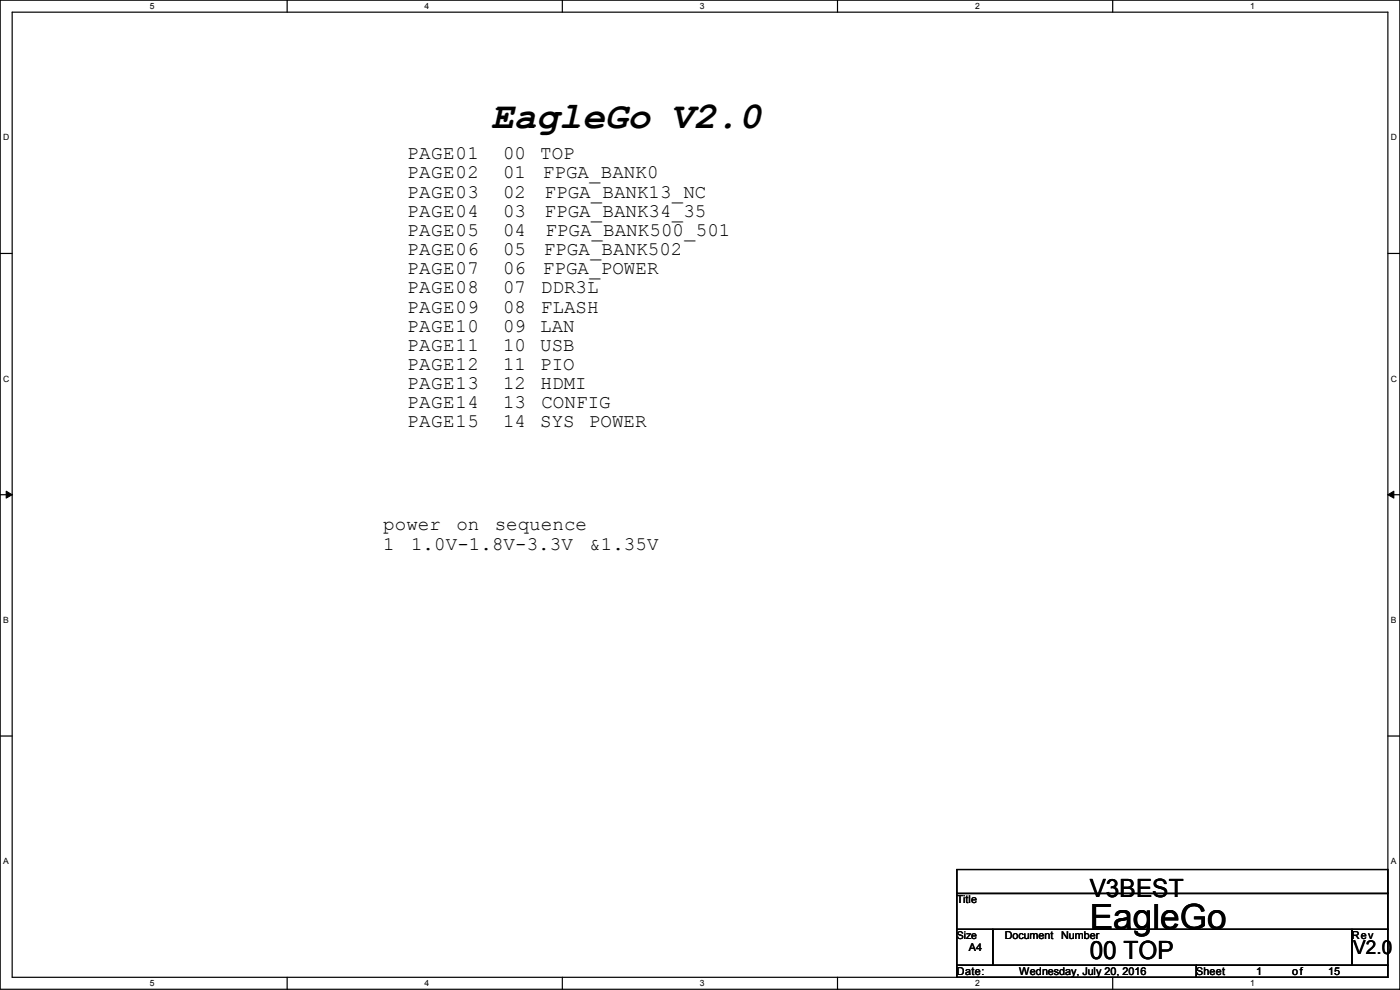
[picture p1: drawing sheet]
<svg xmlns="http://www.w3.org/2000/svg" width="297mm" height="210mm" viewBox="0 0 297 210" stroke-linecap="round" stroke-linejoin="round" font-family="sans-serif">
<defs><g id="words">
<text font-size="8" x="104.2" y="27.2">EagleGo V2.0</text>
<text font-size="7.4" x="231.2" y="197.1">EagleGo</text>
<g font-size="5.3">
<text x="231.2" y="190.2">V3BEST</text>
<text x="231.2" y="203.5">00 TOP</text>
</g>
<g font-size="4.1">
<text x="86.4" y="33.8">PAGE01</text>
<text x="106.7" y="33.8">00</text>
<text x="114.6" y="33.8">TOP</text>
<text x="86.4" y="37.8">PAGE02</text>
<text x="86.4" y="41.9">PAGE03</text>
<text x="106.7" y="37.8">01</text>
<text x="106.7" y="41.9">02</text>
<text x="115.2" y="37.8">FPGA_BANK0</text>
<text x="115.5" y="41.9">FPGA_BANK13_NC</text>
<text x="86.4" y="46">PAGE04</text>
<text x="106.7" y="46">03</text>
<text x="115.5" y="46">FPGA_BANK34_35</text>
<text x="86.4" y="50">PAGE05</text>
<text x="106.7" y="50">04</text>
<text x="115.7" y="50">FPGA_BANK500_501</text>
<text x="86.4" y="54.1">PAGE06</text>
<text x="86.4" y="58.2">PAGE07</text>
<text x="106.7" y="54.1">05</text>
<text x="106.7" y="58.2">06</text>
<text x="115.2" y="58.2">FPGA_POWER</text>
<text x="115.4" y="54.1">FPGA_BANK502</text>
<text x="86.4" y="62.2">PAGE08</text>
<text x="106.7" y="62.2">07</text>
<text x="114.8" y="62.2">DDR3L</text>
<text x="86.4" y="66.3">PAGE09</text>
<text x="86.4" y="70.4">PAGE10</text>
<text x="106.7" y="66.3">08</text>
<text x="106.7" y="70.4">09</text>
<text x="114.6" y="70.4">LAN</text>
<text x="114.8" y="66.3">FLASH</text>
<text x="86.4" y="74.4">PAGE11</text>
<text x="106.7" y="74.4">10</text>
<text x="114.6" y="74.4">USB</text>
<text x="86.4" y="78.5">PAGE12</text>
<text x="86.4" y="82.5">PAGE13</text>
<text x="106.7" y="78.5">11</text>
<text x="106.7" y="82.5">12</text>
<text x="114.6" y="78.5">PIO</text>
<text x="114.7" y="82.5">HDMI</text>
<text x="86.4" y="86.6">PAGE14</text>
<text x="106.7" y="86.6">13</text>
<text x="114.8" y="86.6">CONFIG</text>
<text x="86.4" y="90.7">PAGE15</text>
<text x="106.7" y="90.7">14</text>
<text x="114.6" y="90.7">SYS</text>
<text x="124.9" y="90.7">POWER</text>
<text x="81.3" y="112.5">power</text>
<text x="96.8" y="112.5">on</text>
<text x="104.9" y="112.5">sequence</text>
<text x="81.3" y="116.6">1</text>
<text x="87.2" y="116.6">1.0V-1.8V-3.3V</text>
<text x="125" y="116.6">&amp;1.35V</text>
<text x="287.1" y="202.3">V2.0</text>
</g>
<g font-size="2.3">
<text x="203" y="191.6">Title</text>
<text x="205.5" y="201.8">A4</text>
<text x="213.1" y="199.2">Document</text>
<text x="225.1" y="199.2">Number</text>
<text x="286.8" y="199.2">Rev</text>
<text x="203" y="206.8">Date:</text>
<text x="216.2" y="206.8">Wednesday, July 20, 2016</text>
<text x="253.8" y="206.8">Sheet</text>
<text x="266.5" y="206.8">1</text>
<text x="274.1" y="206.8">of</text>
<text x="281.7" y="206.8">15</text>
</g>
<text font-size="2.2" x="203" y="199.2">Size</text>
<g font-size="1.8">
<text x="31.8" y="1.9">5</text>
<text x="90.1" y="1.9">4</text>
<text x="148.5" y="1.9">3</text>
<text x="206.8" y="1.9">2</text>
<text x="265.2" y="1.9">1</text>
<text x=".7" y="29.8">D</text>
<text x="295.1" y="29.8">D</text>
<text x=".7" y="80.9">C</text>
<text x="295.1" y="80.9">C</text>
<text x=".7" y="132.1">B</text>
<text x="295.1" y="132.1">B</text>
<text x=".7" y="183.3">A</text>
<text x="295.1" y="183.3">A</text>
<text x="31.8" y="209.2">5</text>
<text x="90.1" y="209.2">4</text>
<text x="148.5" y="209.2">3</text>
<text x="206.8" y="209.2">2</text>
<text x="265.2" y="209.2">1</text>
</g>
</g></defs>
<path d="M0 0h297v209.8h-297zM2.6 2.6h291.8v204.7h-291.8z" fill="none" stroke="#000" stroke-width=".25"/>
<g fill="#fff">
<path d="M31.7 .3h1v2h-1z"/>
<path d="M31.7 207.6h1v1.9h-1z"/>
</g>
<path d="M60.9 0v2.6M60.9 207.3v2.5" fill="none" stroke="#000" stroke-width=".25"/>
<g fill="#fff">
<path d="M90.1 .3h1v2h-1z"/>
<path d="M90.1 207.6h1v1.9h-1z"/>
</g>
<path d="M119.3 0v2.6M119.3 207.3v2.5" fill="none" stroke="#000" stroke-width=".25"/>
<g fill="#fff">
<path d="M148.5 .3h.9v2h-.9z"/>
<path d="M148.5 207.6h.9v1.9h-.9z"/>
</g>
<path d="M177.7 0v2.6M177.7 207.3v2.5" fill="none" stroke="#000" stroke-width=".25"/>
<g fill="#fff">
<path d="M206.8 .3h1v2h-1z"/>
<path d="M206.8 207.6h1v1.9h-1z"/>
</g>
<path d="M236.1 0v2.6M236.1 207.3v2.5" fill="none" stroke="#000" stroke-width=".25"/>
<g fill="#fff">
<path d="M265.2 .3h1v2h-1z"/>
<path d="M265.2 207.6h1v1.9h-1z"/>
<path d="M.7 28.2h1.2v1.9h-1.2z"/>
<path d="M295.1 28.2h1.2v1.9h-1.2z"/>
<path d="M.7 79.3h1.2v2h-1.2z"/>
<path d="M295.1 79.3h1.2v2h-1.2z"/>
</g>
<path d="M0 53.8h2.6M294.4 53.8h2.6" fill="none" stroke="#000" stroke-width=".25"/>
<g fill="#fff">
<path d="M.7 130.5h1.2v2h-1.2z"/>
<path d="M295.1 130.5h1.1v2h-1.1z"/>
</g>
<path d="M0 104.9h2.6M294.4 104.9h2.6" fill="none" stroke="#000" stroke-width=".25"/>
<path d="M1.3 104.2l1.3 .7-1.3 .8zM294.4 104.9l1.3-.7v1.5z" fill="#000" stroke="#000" stroke-width=".21"/>
<g fill="#fff">
<path d="M.7 181.7h1.2v2h-1.2z"/>
<path d="M295.1 181.7h1.1v2h-1.1z"/>
</g>
<path d="M0 156.1h2.6M294.4 156.1h2.6M203 184.4h91.4v5.1h-91.4zM203 189.5h91.4v7.6h-91.4zM203 197.1h7.6v7.7h-7.6zM210.6 197.1h76.2v7.7h-76.2zM286.8 197.1h7.6v7.7h-7.6zM203 204.8h50.8v2.5h-50.8zM253.8 204.8h40.6v2.5h-40.6z" fill="none" stroke="#000" stroke-width=".25"/>
<use href="#words"/>
</svg>
